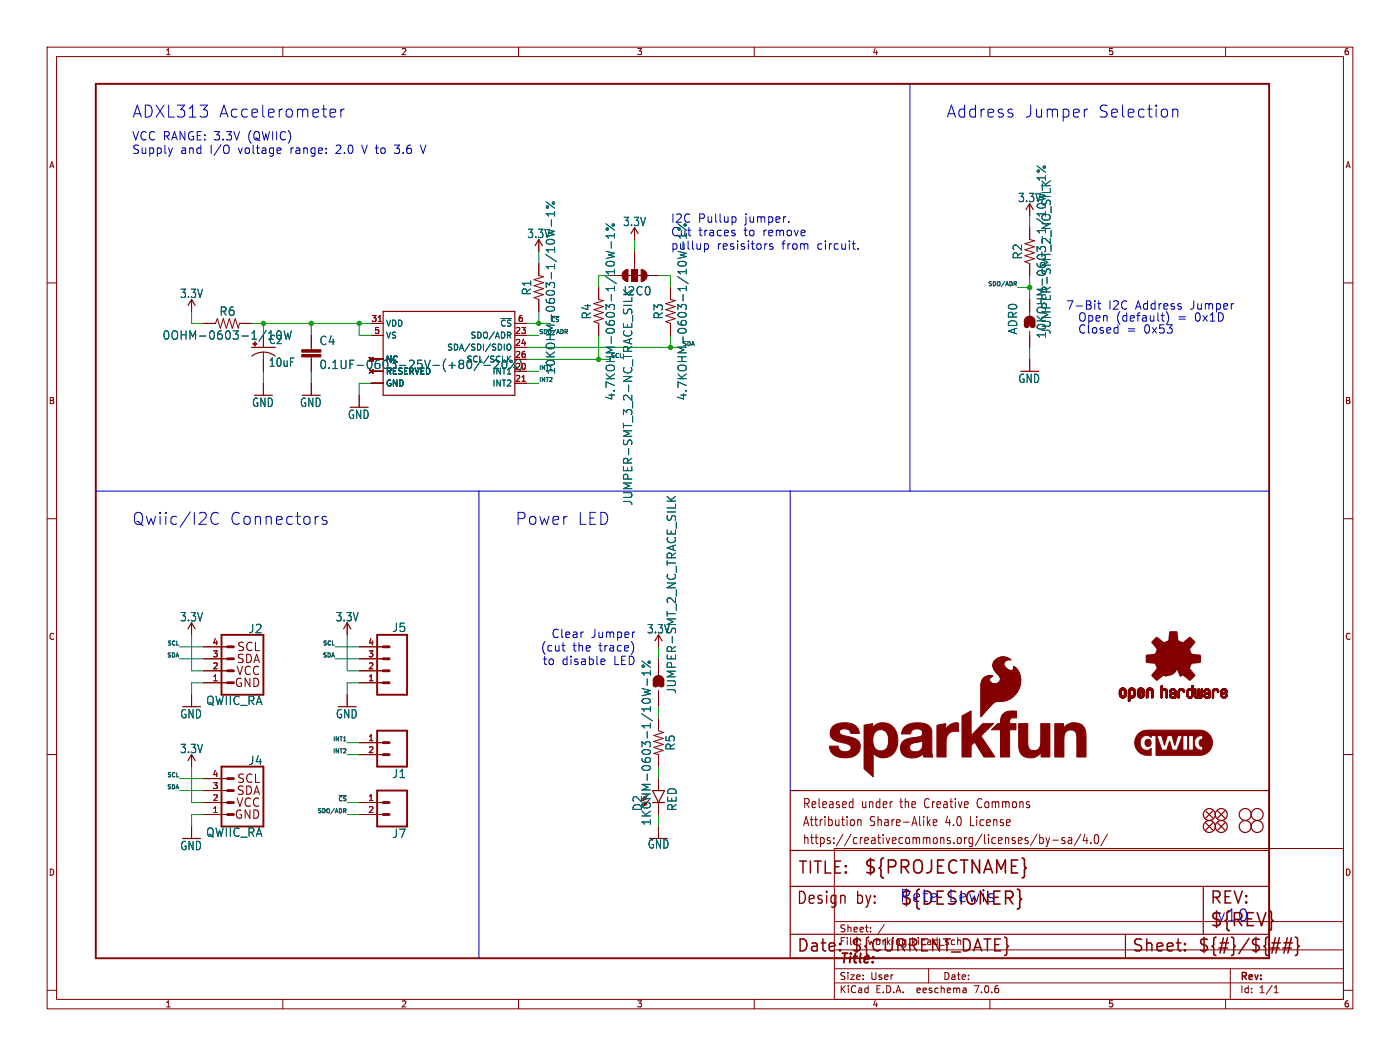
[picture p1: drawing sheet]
<svg xmlns="http://www.w3.org/2000/svg" width="297mm" height="224mm" viewBox="0 0 297 224" stroke-linecap="round" stroke-linejoin="round" font-family="sans-serif">
<defs><g id="words">
<g font-size="3.8" fill="#840000">
<text x="183.1" y="185.7">${PROJECTNAME}</text>
<text x="190.8" y="192.3">${DESIGNER}</text>
<text x="256.5" y="196.9">${REV}</text>
</g>
<g font-size="3.5" fill="#0000c2">
<text x="27.9" y="25.2">ADXL313</text>
<text x="46.3" y="25.2">Accelerometer</text>
<text x="200.7" y="25.2">Address</text>
<text x="217.2" y="25.2">Jumper</text>
<text x="232.7" y="25.2">Selection</text>
<text x="27.9" y="111.5">Qwiic/I2C</text>
<text x="48.6" y="111.5">Connectors</text>
<text x="109.2" y="111.5">Power</text>
<text x="122.4" y="111.5">LED</text>
<text x="190.8" y="191.5">Pete</text>
<text x="201" y="191.5">Lewis</text>
<text x="258.1" y="195.6">v10</text>
</g>
<g font-size="3.5" fill="#840000">
<text x="169.2" y="185.7">TITLE:</text>
<text x="168.9" y="192.1">Design</text>
<text x="181.6" y="192.1">by:</text>
<text x="256.5" y="192.1">REV:</text>
<text x="168.9" y="202.2">Date:</text>
<text x="180.3" y="202.2">${CURRENT_DATE}</text>
<text x="240" y="202.2">Sheet:</text>
<text x="254" y="202.2">${#}/${##}</text>
</g>
<text font-size="2.8" fill="#840000" x="178" y="204.8">Title:</text>
<g font-size="2.7" fill="#840000">
<text x="170.2" y="171.7">Released</text>
<text x="182.7" y="171.7">under</text>
<text x="191.1" y="171.7">the</text>
<text x="196.5" y="171.7">Creative</text>
<text x="208" y="171.7">Commons</text>
<text x="170.2" y="175.5">Attribution</text>
<text x="170.2" y="179.3">https://creativecommons.org/licenses/by-sa/4.0/</text>
<text x="184.5" y="175.5">Share-Alike</text>
<text x="200.8" y="175.5">4.0</text>
<text x="206.2" y="175.5">License</text>
</g>
<g font-size="2.5" fill="#0000c2">
<text x="27.9" y="29.9">VCC RANGE: 3.3V</text>
<text x="52.5" y="29.9">(QWIIC)</text>
<text x="27.9" y="32.8">Supply</text>
<text x="38.2" y="32.8">and</text>
<text x="44.5" y="32.8">I/O</text>
<text x="50.5" y="32.8">voltage</text>
<text x="61.6" y="32.8">range:</text>
<text x="71.4" y="32.8">2.0</text>
<text x="77.1" y="32.8">V to</text>
<text x="84.1" y="32.8">3.6</text>
<text x="89.8" y="32.8">V</text>
<text x="148" y="47.4">Pullup</text>
<text x="157.9" y="47.4">jumper.</text>
<text x="148.1" y="50.2">traces</text>
<text x="152" y="53.1">resisitors</text>
<text x="157.8" y="50.2">to</text>
<text x="161.8" y="50.2">remove</text>
<text x="165.8" y="53.1">from</text>
<text x="173.4" y="53.1">circuit.</text>
<text x="226.1" y="65.8">7-Bit</text>
<text x="235.1" y="65.8">I2C</text>
<text x="240.8" y="65.8">Address</text>
<text x="252.5" y="65.8">Jumper</text>
<text x="228.6" y="70.9">Closed</text>
<text x="228.6" y="68.3">Open</text>
<text x="236.7" y="68.3">(default)</text>
<text x="238.9" y="70.9">=</text>
<text x="242.6" y="70.9">0x53</text>
<text x="249.8" y="68.3">=</text>
<text x="253.5" y="68.3">0x1D</text>
<text x="117" y="135.4">Clear</text>
<text x="125.4" y="135.4">Jumper</text>
<text x="114.7" y="138.3">(cut</text>
<text x="115.1" y="141.2">to</text>
<text x="119.2" y="141.2">disable</text>
<text x="121.5" y="138.3">the</text>
<text x="127.1" y="138.3">trace)</text>
<text x="130.2" y="141.2">LED</text>
</g>
<g font-size="2.5" fill="#006464">
<text x="142.2" y="47.4">I2C</text>
<text x="215.9" y="43.1">3.3V</text>
<text x="111.8" y="50.7">3.3V</text>
<text x="132.1" y="48.2">3.3V</text>
<text x="142.2" y="50.2">Cut</text>
<text x="142.2" y="53.1">pullup</text>
<text x="217" y="55.1" transform="rotate(-90 217 55.1)">R2</text>
<text x="38.1" y="63.4">3.3V</text>
<text x="112.9" y="62.7" transform="rotate(-90 112.9 62.7)">R1</text>
<text x="132.2" y="62.8">I2C0</text>
<text x="46.5" y="67.2">R6</text>
<text x="125.6" y="67.8" transform="rotate(-90 125.6 67.8)">R4</text>
<text x="140.8" y="67.8" transform="rotate(-90 140.8 67.8)">R3</text>
<text x="216" y="71" transform="rotate(-90 216 71)">ADR0</text>
<text x="222.1" y="71.9" transform="rotate(-90 222.1 71.9)">10KOHM-0603-1/10W-1%</text>
<text x="223.1" y="71" transform="rotate(-90 223.1 71)">JUMPER-SMT_2_NO_SILK</text>
<text x="34.4" y="72.2">0OHM-0603-1/10W</text>
<text x="57" y="73.2">C2</text>
<text x="57" y="78">10uF</text>
<text x="67.7" y="73.4">C4</text>
<text x="118" y="79.5" transform="rotate(-90 118 79.5)">10KOHM-0603-1/10W-1%</text>
<text x="216" y="81.4">GND</text>
<text x="53.4" y="86.5">GND</text>
<text x="63.6" y="86.5">GND</text>
<text x="73.7" y="89">GND</text>
<text x="130.7" y="85" transform="rotate(-90 130.7 85)">4.7KOHM-0603-1/10W-1%</text>
<text x="145.9" y="85" transform="rotate(-90 145.9 85)">4.7KOHM-0603-1/10W-1%</text>
<text x="134.3" y="107.3" transform="rotate(-90 134.3 107.3)">JUMPER-SMT_3_2-NC_TRACE_SILK</text>
<text x="38.1" y="132">3.3V</text>
<text x="71.1" y="132">3.3V</text>
<text x="52.6" y="134.5">J2</text>
<text x="83.1" y="134.2">J5</text>
<text x="137.2" y="134.5">3.3V</text>
<text x="43.7" y="149.7">QWIIC_RA</text>
<text x="143.6" y="147.2" transform="rotate(-90 143.6 147.2)">JUMPER-SMT_2_NC_TRACE_SILK</text>
<text x="38.2" y="152.5">GND</text>
<text x="71.2" y="152.5">GND</text>
<text x="38.1" y="159.9">3.3V</text>
<text x="143.4" y="159.3" transform="rotate(-90 143.4 159.3)">R5</text>
<text x="52.6" y="162.4">J4</text>
<text x="83.1" y="165.2">J1</text>
<text x="136.4" y="172.1" transform="rotate(-90 136.4 172.1)">D2</text>
<text x="143.7" y="172.1" transform="rotate(-90 143.7 172.1)">RED</text>
<text x="43.7" y="177.6">QWIIC_RA</text>
<text x="83.1" y="177.9">J7</text>
<text x="138.3" y="175.2" transform="rotate(-90 138.3 175.2)">1KOHM-0603-1/10W-1%</text>
<text x="38.2" y="180.5">GND</text>
<text x="137.3" y="180.1">GND</text>
</g>
<g font-size="2.5" fill="#840000">
<text x="67.7" y="78.5">0.1UF-0603-25V-(+80/-20%)</text>
<text x="50" y="143.5">VCC</text>
<text x="50.1" y="140.9">SDA</text>
<text x="50.2" y="138.4">SCL</text>
<text x="49.6" y="146">GND</text>
<text x="50.2" y="166.3">SCL</text>
<text x="49.6" y="173.9">GND</text>
<text x="50" y="171.4">VCC</text>
<text x="50.1" y="168.9">SDA</text>
</g>
<g font-size="2.1" fill="#840000">
<text x="178" y="197.9">Sheet:</text>
<text x="178" y="200.6">File:</text>
<text x="184.1" y="200.6">working.kicad_sch</text>
<text x="178" y="208">Size:</text>
<text x="184.7" y="208">User</text>
<text x="200" y="208">Date:</text>
<text x="263" y="208.2">Rev:</text>
<text x="178" y="210.8">KiCad</text>
<text x="185.7" y="210.8">E.D.A.</text>
<text x="194.6" y="210.8">eeschema</text>
<text x="207" y="210.8">7.0.6</text>
<text x="263" y="210.8">Id:</text>
<text x="267.1" y="210.8">1/1</text>
</g>
<g font-size="1.8" fill="#840000">
<text x="35" y="11.9">1</text>
<text x="85" y="11.9">2</text>
<text x="135" y="11.9">3</text>
<text x="185" y="11.9">4</text>
<text x="235" y="11.9">5</text>
<text x="285" y="11.9">6</text>
<text x="10.3" y="35.9">A</text>
<text x="285.3" y="35.9">A</text>
<text x="10.3" y="85.9">B</text>
<text x="285.3" y="85.9">B</text>
<text x="10.3" y="135.9">C</text>
<text x="285.3" y="135.9">C</text>
<text x="10.3" y="185.9">D</text>
<text x="285.3" y="185.9">D</text>
<text x="35" y="213.8">1</text>
<text x="85" y="213.8">2</text>
<text x="135" y="213.8">3</text>
<text x="185" y="213.8">4</text>
<text x="235" y="213.8">5</text>
<text x="285" y="213.8">6</text>
</g>
<g font-size="1.8" fill="#a90000">
<text x="78.7" y="68.3">31</text>
<text x="79.3" y="70.9">5</text>
<text x="109.2" y="70.9">23</text>
<text x="109.8" y="68.3">6</text>
<text x="109.2" y="73.4">24</text>
<text x="109.2" y="75.9">26</text>
<text x="109.2" y="78.5">20</text>
<text x="109.2" y="81">21</text>
<text x="45" y="136.9">4</text>
<text x="78" y="136.9">4</text>
<text x="45" y="142">2</text>
<text x="45" y="139.4">3</text>
<text x="78" y="142">2</text>
<text x="78" y="139.4">3</text>
<text x="45" y="144.5">1</text>
<text x="78" y="144.5">1</text>
<text x="78" y="157.2">1</text>
<text x="78" y="159.8">2</text>
<text x="45" y="167.4">3</text>
<text x="45" y="164.8">4</text>
<text x="45" y="172.5">1</text>
<text x="45" y="169.9">2</text>
<text x="78" y="169.9">1</text>
<text x="78" y="172.5">2</text>
</g>
<g font-size="1.8" fill="#006464">
<text x="81.8" y="69.4">VDD</text>
<text x="81.8" y="72">VS</text>
<text x="99.7" y="72">SDO/ADR</text>
<text x="106" y="69.4">~{CS}</text>
<text x="81.8" y="77.1">NC</text>
<text x="94.8" y="74.5">SDA/SDI/SDIO</text>
<text x="98.9" y="77.1">SCL/SCLK</text>
<text x="81.8" y="82.1">GND</text>
<text x="81.8" y="79.6">RESERVED</text>
<text x="104.4" y="79.6">INT1</text>
<text x="104.4" y="82.1">INT2</text>
</g>
<g font-size="1.2" fill="#0f0f0f">
<text x="209.5" y="60.7">SDO/ADR</text>
<text x="116.8" y="68.3">~{CS}</text>
<text x="144.8" y="73.4">SDA</text>
<text x="114.3" y="81">INT2</text>
<text x="35.4" y="136.9">SCL</text>
<text x="68.4" y="136.9">SCL</text>
<text x="35.3" y="139.5">SDA</text>
<text x="68.3" y="139.5">SDA</text>
<text x="70.5" y="159.8">INT2</text>
<text x="70.5" y="157.2">INT1</text>
<text x="35.3" y="167.4">SDA</text>
<text x="35.4" y="164.9">SCL</text>
<text x="67.2" y="172.5">SDO/ADR</text>
<text x="71.6" y="169.9">~{CS}</text>
</g>
<g font-size="1.2" fill="#006464">
<text x="114.3" y="70.9">SDO/ADR</text>
<text x="129.5" y="76">SCL</text>
<text x="114.3" y="78.5">INT1</text>
</g>
</g></defs>
<g fill="none" stroke="#840000" stroke-width=".21">
<path d="M10 10h277v203.9h-277zM12 12h273v199.9h-273zM60 10v2M110 10v2M160 10v2M210 10v2M260 10v2M10 60h2M114.3 50.8v2.5M114.3 55.9v2.5l1 .3-2 .6 2 .6-2 .7 2 .6-2 .6 2 .7-2 .6 1 .4v2.5M129.5 58.4h2.6M134 57.2h1.3v2.5h-1.3z"/>
<path d="M134.6 48.3v2.5M134.6 53.3v3.9M137.2 58.4h2.5M218.4 43.2v2.5M218.4 48.3v2.5l1.1 .3-2.1 .6 2.1 .6-2.1 .7 2.1 .6-2.1 .6 2.1 .7-2.1 .6 1 .4v2.5M285 60h2M40.6 63.5v2.5M43.2 68.6h2.5l.4-1 .6 2 .7-2 .6 2 .6-2 .7 2 .6-2 .6 2 .3-1h2.5M55.9 71.1v2.6M55.9 74.7v4M66 71.1v3.1M66 75.7v3"/>
<path d="M78.7 68.6h2.6M78.7 71.1h2.6M109.2 68.6h2.6M109.2 78.7h2.6M109.2 71.1h2.6M109.2 73.7h2.6M109.2 76.2h2.6M127 61v2.5l1 .3-2 .6 2 .6-2 .7 2 .6-2 .6 2 .7-2 .6 1 .4v2.5M142.2 61v2.5l1.1 .3-2.1 .6 2.1 .6-2.1 .7 2.1 .6-2.1 .6 2.1 .7-2.1 .6 1 .4v2.5M218.4 63.5v3.4M218.4 70.2v3.5M218.4 76.2v2.5"/>
<path d="M55.9 81.3v2.5M66 81.3v2.5M76.2 83.8v2.6M78.7 81.3h2.6M109.2 81.3h2.6M10 110h2M285 110h2M40.6 132.1v2.5M43.2 139.7h5.1M43.2 137.2h5.1M73.7 132.1v2.5M76.2 139.7h5.1"/>
<path d="M76.2 137.2h5.1M139.7 134.6v2.6M139.7 139.7v3.4M10 160h2M40.6 147.3v2.6M43.2 144.8h5.1M43.2 142.2h5.1M73.7 147.3v2.6M76.2 144.8h5.1M76.2 142.2h5.1M76.2 157.5h5.1M139.7 146.4v3.5"/>
<path d="M139.7 152.4v2.5l1 .4-2 .7 2 .6-2 .6 2 .7-2 .6 2 .6-2 .7 1 .2v2.6M285 160h2M40.6 160v2.6M40.6 175.3v2.5M43.2 172.7h5.1M43.2 170.2h5.1M43.2 167.6h5.1M43.2 165.1h5.1M76.2 160h5.1M76.2 172.7h5.1M76.2 170.2h5.1M139.7 165.1v2.5"/>
<path d="M139.7 170.2v2.5M139.7 175.3v2.5M177 179.9h108v32h-108zM180.5 170l.4 .1M180.9 169.3v2M180.9 171.2l-.4 .1M181.2 174v.9M182 173.8v1.3M182 174l.2-.2 .4 .1 .1 1.2M196.9 174.4l.5 .7M197.4 173.8l-.7 .7M198 174.4l.8-.1-.1-.4-.5-.1-.2 .3 .1 .9h.6"/>
<path d="M220 176.9l-1.4 2.5M220.6 177v1.9M220.6 177.7l.4-.1 .3 .4-.1 .8h-.6M221.9 177.6l.4 1.3M222.3 178.9l-.4 .6M222.7 177.6l-.4 1.3M223.3 178.2h1.2M225.9 177.7l-.4-.1-.2 .3v.3l.6 .1v.5h-.6M226.7 177.7h.6l.1 1.2M227.4 178.1l-.6 .1a.4 .4 0 0 0-.2 .3 .4 .4 0 0 0 .2 .4l.6-.1M229.3 176.9l-1.4 2.5M230.2 176.9l-.4 1.4h1"/>
<path d="M230.6 177.6v1.3M231.4 178.7v.2M232.4 177.1l.3-.1a1.34 1.34 0 0 1 0 1.9h-.2a1.44 1.44 0 0 1-.1-1.8zM234.9 176.9l-1.4 2.5M177 195.4h108M184.7 197.5v.1M184.7 196.7v.1M187.6 196l-1.3 2M10 210h2M60 211.9v2M110 211.9v2M160 211.9v2"/>
<path d="M177 208.4h108M177 205.4h108M177 201.4h108M197 205.4v3M204.9 209.6l.1 .9M205 210.4l-.2 .1M205 209.9h-.2M210 211.9v2M260 211.9v2M261 205.4v6.5M270.3 210.5h.9M270.3 209.4l.4-.4v1.5"/>
<path d="M285 210h2"/>
</g>
<path d="M20.3 17.8h248.9v185.4h-248.9zM47 134.6h8.9v12.7h-8.9zM80 134.6h6.4v12.7h-6.4zM80 154.9h6.4v7.7h-6.4zM47 162.6h8.9v12.7h-8.9zM80 167.6h6.4v7.7h-6.4z" fill="none" stroke="#840000" stroke-width=".41"/>
<g fill="none" stroke="#840000" stroke-width=".61">
<path d="M48.3 139.7h1.2M48.3 137.2h1.2M81.3 139.7h1.2M81.3 137.2h1.2M48.3 144.8h1.2M48.3 142.2h1.2M81.3 144.8h1.2M81.3 142.2h1.2M81.3 157.5h1.2M48.3 172.7h1.2M48.3 170.2h1.2M48.3 167.6h1.2"/>
<path d="M48.3 165.1h1.2M81.3 172.7h1.2M81.3 170.2h1.2M81.3 160h1.2"/>
</g>
<g fill="none" stroke="#840000" stroke-width=".25">
<path d="M113.5 52.1l.8-1.3 .8 1.3M132.8 58.4h3.9M133.9 49.5l.7-1.2 .8 1.2M217.7 44.5l.7-1.3 .8 1.3M39.9 64.8l.7-1.3 .8 1.3M53.3 73.7h5.1M53.4 75.5a4.1 4.1 0 0 1 5 0M81.3 66h27.9v17.8h-27.9zM39.9 133.4l.7-1.3 .8 1.3M72.9 133.4l.8-1.3 .7 1.3M138.9 135.9l.8-1.3 .8 1.3M139.7 143.8v1.7"/>
<path d="M39.9 161.3l.7-1.3 .8 1.3M138.4 167.6h2.6l-1.3 2.6zM138.4 170.2h2.6M167.6 167.6h101.6v35.6h-101.6zM255.8 174.5l1.5 1.5M255.8 172l1.5 1.5M257.3 174.5l-1.5 1.5M257.3 172l-1.5 1.5M258.3 174.5l1.5 1.5M258.3 172l1.5 1.5M259.8 172l-1.5 1.5M259.8 174.5l-1.5 1.5"/>
<path d="M167.6 198.1h101.6M167.6 180.3h101.6M167.6 188h101.6M238.8 198.1v5.1M255.3 188v10.1"/>
<circle cx="256.5" cy="175.3" r="1.27"/>
<circle cx="256.5" cy="172.7" r="1.27"/>
<circle cx="259.1" cy="172.7" r="1.27"/>
<circle cx="259.1" cy="175.3" r="1.27"/>
<circle cx="264.2" cy="175.3" r="1.27"/>
<circle cx="264.2" cy="172.7" r="1.27"/>
<circle cx="266.7" cy="172.7" r="1.27"/>
<circle cx="266.7" cy="175.3" r="1.27"/>
</g>
<g fill="none" stroke="#006464" stroke-width=".21">
<path d="M220 35.2l1.8 1.3M221 38.4l1 1M221.1 39v1.3M221.8 37.2v1M221.8 37.7h-1.8l.5 .5M222.8 38.4l-1 .7M115.9 48.6l1.8 .5-1.3 .3 1.3 .3-1.8 .5M115.9 42.8l1.8 1.4M117 46.6v1.4M117.7 44.8v1M117.7 45.3h-1.8l.5 .5M128.6 53.3l1.8 .4-1.3 .4 1.3 .3-1.8 .4"/>
<path d="M128.6 47.5l1.8 1.3M129.7 51.3v1.3M130.4 49.5v1M130.4 50h-1.8l.5 .5M143.8 47.5l1.8 1.3M145.6 54.4l-1.8 .4M220 41l1.8 .4M221.8 42.1l-1.8 .4M57.1 70.6l.4-.4v1.7M58.8 70.5l.3-.3h.3l.2 .3M60.3 70.2l.4 1.7 .3-1.2 .4 1.2 .4-1.7M100.1 77.5l-.3 .6"/>
<path d="M102.1 76.3l-1.5 2.3M105.7 77.1l-1 1.1M106.5 77.5l.1 .3M107.5 77.5l-.1 .3M107.6 73.2l.2-.2a.43 .43 0 0 1 .6 .4v.4a.42 .42 0 0 1-.5 .5 .42 .42 0 0 1-.4-.5zM107.8 76.1l.6 .7M107.9 71.1l.5 .6M108.3 70.6v.4M108.4 75.5l-.8 .7M108.7 76.6l-.3-.2-.2 .2 .2 .3 .2-.1M109.5 76.4l-1.3 1.8M110.4 76.5l.1 .1"/>
<path d="M134 63.1v.8M141.5 105.3l1 1M143.3 105.3l-1 .7M136.2 146l1.8 .4-1.3 .4 1.3 .3M136.2 140.2l1.8 1.3M137.3 144v1.3M138 142.2v1M138 142.7h-1.8l.5 .5"/>
<circle cx="220.3" cy="36.3" r=".25"/>
<circle cx="221.5" cy="35.4" r=".25"/>
<circle cx="116.1" cy="43.9" r=".25"/>
<circle cx="117.4" cy="43" r=".25"/>
<circle cx="128.8" cy="48.6" r=".25"/>
<circle cx="130.1" cy="47.7" r=".25"/>
<circle cx="136.5" cy="141.3" r=".25"/>
<circle cx="137.7" cy="140.4" r=".25"/>
</g>
<g fill="#840000" stroke="#840000" stroke-width=".21">
<path d="M54 72.5h.1v.9h-.1z"/>
<path d="M64 75.2h4.1v.5h-4.1z"/>
<path d="M64 74.2h4.1v.5h-4.1z"/>
<path d="M237.5 147.3h.3z"/>
<path d="M237.5 147.2l.3 .1z"/>
<path d="M237.5 147.2h.3z"/>
<path d="M237.5 147.1l.3 .1z"/>
<path d="M237.5 147.1h.3z"/>
<path d="M237.5 147l.3 .1z"/>
<path d="M237.5 147h.3z"/>
<path d="M237.5 146.9l.3 .1z"/>
<path d="M237.5 146.9h.3z"/>
<path d="M237.5 146.8l.3 .1z"/>
<path d="M237.5 146.8h.3z"/>
<path d="M237.5 146.7l.3 .1z"/>
<path d="M237.5 146.7h.3z"/>
<path d="M237.5 146.6l.3 .1z"/>
<path d="M237.5 146.6h.3z"/>
<path d="M237.5 147.4h.4z"/>
<path d="M237.5 147.3l.4 .1z"/>
<path d="M237.5 146.6h.4z"/>
<path d="M237.5 146.5l.4 .1z"/>
<path d="M237.5 146.5h.4z"/>
<path d="M237.5 147.5h.4z"/>
<path d="M237.5 147.4l.4 .1z"/>
<path d="M237.5 146.4l.4 .1z"/>
<path d="M237.5 146.4h.4z"/>
<path d="M237.5 147.5l.5 .1z"/>
<path d="M237.5 147.5h.5z"/>
<path d="M237.5 146.4h.5z"/>
<path d="M237.5 146.3l.5 .1z"/>
<path d="M237.5 146.3h.5z"/>
<path d="M237.5 147.6h.6z"/>
<path d="M237.5 147.6h.5z"/>
<path d="M237.5 146.3h.6z"/>
<path d="M237.5 147.6h1.3z"/>
<path d="M237.5 146.3h1.3z"/>
<path d="M237.6 147.7h1.2z"/>
<path d="M237.6 147.6l1.2 .1z"/>
<path d="M237.6 146.2l1.2 .1z"/>
<path d="M237.6 146.2h1.2z"/>
<path d="M237.6 146.1l1.2 .1z"/>
<path d="M237.6 147.7l1.2 .1z"/>
<path d="M237.6 146.1h1.2z"/>
<path d="M237.6 147.8h1.2z"/>
<path d="M237.6 147.8h1.1z"/>
<path d="M237.6 146.1h1.1z"/>
<path d="M237.7 147.8h1z"/>
<path d="M237.7 146.1h1z"/>
<path d="M237.7 147.8l1 .1z"/>
<path d="M237.7 146l1 .1z"/>
<path d="M237.7 147.9h1z"/>
<path d="M237.7 146h1z"/>
<path d="M237.8 147.9h.8z"/>
<path d="M237.8 146h.8z"/>
<path d="M237.8 146h.7z"/>
<path d="M237.9 147.9h.6z"/>
<path d="M237.9 147.9l.6 .1z"/>
<path d="M237.9 145.9l.6 .1z"/>
<path d="M237.9 148h.5z"/>
<path d="M237.9 145.9h.5z"/>
<path d="M238 145.9h.4z"/>
<path d="M238 148h.4z"/>
<path d="M238 145.9h.3z"/>
<path d="M238.1 148h.2z"/>
<path d="M238.1 145.9h.2z"/>
<path d="M238.2 146.3h.6z"/>
<path d="M238.3 147.6h.5z"/>
<path d="M238.3 146.3h.5z"/>
<path d="M238.3 147.6h.6z"/>
<path d="M238.3 146.3h.6z"/>
<path d="M238.4 146.3h.5z"/>
<path d="M238.4 147.6h.5z"/>
<path d="M238.4 147.5l.5 .1z"/>
<path d="M238.4 147.5h.5z"/>
<path d="M238.4 146.3l.5 .1z"/>
<path d="M238.4 146.4h.5z"/>
<path d="M238.5 146.4h.4z"/>
<path d="M238.5 147.5h.4z"/>
<path d="M238.5 146.4l.4 .1z"/>
<path d="M238.5 147.4l.4 .1z"/>
<path d="M238.5 147.4h.4z"/>
<path d="M238.5 146.5h.4z"/>
<path d="M238.5 147.3l.4 .1z"/>
<path d="M238.5 147.3h.4z"/>
<path d="M238.5 147.2l.4 .1z"/>
<path d="M238.5 147.2h.4z"/>
<path d="M238.5 147.1l.4 .1z"/>
<path d="M238.5 147.1h.4z"/>
<path d="M238.5 147l.4 .1z"/>
<path d="M238.5 147h.4z"/>
<path d="M238.5 146.9l.4 .1z"/>
<path d="M238.5 146.9h.4z"/>
<path d="M238.5 146.8l.4 .1z"/>
<path d="M238.5 146.8h.4z"/>
<path d="M238.5 146.7l.4 .1z"/>
<path d="M238.5 146.7h.4z"/>
<path d="M238.5 146.6l.4 .1z"/>
<path d="M238.5 146.6h.4z"/>
<path d="M238.5 146.5l.4 .1z"/>
<path d="M239.4 148.6l.2 .1z"/>
<path d="M239.4 148.6h.2z"/>
<path d="M239.4 148.6h.3z"/>
<path d="M239.4 148.5l.4 .1z"/>
<path d="M239.4 148.5h.4z"/>
<path d="M239.4 148.4l.4 .1z"/>
<path d="M239.4 148.4h.4z"/>
<path d="M239.4 148.3l.4 .1z"/>
<path d="M239.4 148.3h.4z"/>
<path d="M239.4 148.2l.4 .1z"/>
<path d="M239.4 148.2h.4z"/>
<path d="M239.4 148.1l.4 .1z"/>
<path d="M239.4 148.1h.4z"/>
<path d="M239.4 148l.4 .1z"/>
<path d="M239.4 148h.4z"/>
<path d="M239.4 147.9l1 .1z"/>
<path d="M239.4 147.9h1z"/>
<path d="M239.4 147.9h1.1z"/>
<path d="M239.4 147.9h1.2z"/>
<path d="M239.4 147.8l1.2 .1z"/>
<path d="M239.4 147.8h1.2z"/>
<path d="M239.4 147.8h1.3z"/>
<path d="M239.4 147.7l1.3 .1z"/>
<path d="M239.4 147.7h1.3z"/>
<path d="M239.4 147.6l1.3 .1z"/>
<path d="M239.4 147.6h1.4z"/>
<path d="M239.4 147.6h.6z"/>
<path d="M239.4 147.6h.5z"/>
<path d="M239.4 147.5l.5 .1z"/>
<path d="M239.4 147.5h.5z"/>
<path d="M239.4 147.5h.4z"/>
<path d="M239.4 147.4l.4 .1z"/>
<path d="M239.4 147.4h.4z"/>
<path d="M239.4 147.3l.4 .1z"/>
<path d="M239.4 147.3h.4z"/>
<path d="M239.4 147.2l.4 .1z"/>
<path d="M239.4 147.2h.4z"/>
<path d="M239.4 147.1l.4 .1z"/>
<path d="M239.4 147.1h.4z"/>
<path d="M239.4 147l.4 .1z"/>
<path d="M239.4 147h.4z"/>
<path d="M239.4 146.9l.4 .1z"/>
<path d="M239.4 146.9h.4z"/>
<path d="M239.4 146.8l.4 .1z"/>
<path d="M239.4 146.8h.4z"/>
<path d="M239.4 146.7l.4 .1z"/>
<path d="M239.4 146.7h.4z"/>
<path d="M239.4 146.6l.4 .1z"/>
<path d="M239.4 146.6h.4z"/>
<path d="M239.4 146.5l.4 .1z"/>
<path d="M239.4 146.5h.4z"/>
<path d="M239.4 148.7h.1z"/>
<path d="M239.4 148.7h.2z"/>
<path d="M239.4 146.4l.4 .1z"/>
<path d="M239.4 146.4h.4z"/>
<path d="M239.4 146.4h.5z"/>
<path d="M239.4 146.3l.5 .1z"/>
<path d="M239.4 146.3h.5z"/>
<path d="M239.4 146.3h.6z"/>
<path d="M239.5 146.3h.5z"/>
<path d="M239.5 146.3h1.3z"/>
<path d="M239.5 146.2l1.2 .1z"/>
<path d="M239.5 146.2h1.2z"/>
<path d="M239.5 146.1l1.2 .1z"/>
<path d="M239.5 146.1h1.2z"/>
<path d="M239.5 146.1h1.1z"/>
<path d="M239.6 146.1h1z"/>
<path d="M239.6 146l1 .1z"/>
<path d="M239.7 146h.9z"/>
<path d="M239.7 146h.8z"/>
<path d="M239.8 146h.6z"/>
<path d="M239.8 145.9l.6 .1z"/>
<path d="M239.8 148h.6z"/>
<path d="M239.9 145.9h.5z"/>
<path d="M239.9 148h.4z"/>
<path d="M239.9 145.9h.4z"/>
<path d="M240 148h.2z"/>
<path d="M240 145.9h.2z"/>
<path d="M240.2 146.3h.6z"/>
<path d="M240.2 147.6h.6z"/>
<path d="M240.3 147.6h.5z"/>
<path d="M240.3 146.3h.5z"/>
<path d="M240.3 147.5l.5 .1z"/>
<path d="M240.3 146.3l.5 .1z"/>
<path d="M240.3 147.5h.5z"/>
<path d="M240.3 146.4h.5z"/>
<path d="M240.4 147.5h.4z"/>
<path d="M240.4 146.4h.4z"/>
<path d="M240.4 146.4l.4 .1z"/>
<path d="M240.4 147.4l.4 .1z"/>
<path d="M240.4 146.5h.4z"/>
<path d="M240.4 147.4h.4z"/>
<path d="M240.4 147.3l.4 .1z"/>
<path d="M240.4 147.3h.4z"/>
<path d="M240.4 146.6h.4z"/>
<path d="M240.4 146.5l.4 .1z"/>
<path d="M240.5 147.3h.3z"/>
<path d="M240.5 147.2l.3 .1z"/>
<path d="M240.5 147.2h.3z"/>
<path d="M240.5 147.1l.3 .1z"/>
<path d="M240.5 147.1h.3z"/>
<path d="M240.5 147l.3 .1z"/>
<path d="M240.5 147h.3z"/>
<path d="M240.5 146.9l.3 .1z"/>
<path d="M240.5 146.9h.3z"/>
<path d="M240.5 146.8l.3 .1z"/>
<path d="M240.5 146.8h.3z"/>
<path d="M240.5 146.7l.3 .1z"/>
<path d="M240.5 146.7h.3z"/>
<path d="M240.5 146.6l.3 .1z"/>
<path d="M240.5 146.6h.3z"/>
<path d="M241.3 147.4h.4z"/>
<path d="M241.3 147.3l.4 .1z"/>
<path d="M241.3 147.3h.4z"/>
<path d="M241.3 147.3h.5z"/>
<path d="M241.3 147.2l.5 .1z"/>
<path d="M241.3 147.2h.5z"/>
<path d="M241.3 147.2h.6z"/>
<path d="M241.3 147.2h.7z"/>
<path d="M241.3 147.1l.7 .1z"/>
<path d="M241.3 147.1h.7z"/>
<path d="M241.3 147.1h.8z"/>
<path d="M241.3 147.1h.9z"/>
<path d="M241.3 147l.9 .1z"/>
<path d="M241.3 147h.9z"/>
<path d="M241.3 147h1z"/>
<path d="M241.3 147h1.1z"/>
<path d="M241.3 146.9l1.1 .1z"/>
<path d="M241.3 146.9h1.2z"/>
<path d="M241.3 146.9h1.3z"/>
<path d="M241.3 146.9h1.4z"/>
<path d="M241.3 146.8l1.4 .1z"/>
<path d="M241.3 146.8h1.4z"/>
<path d="M241.3 146.8h.4z"/>
<path d="M241.3 146.8h.3z"/>
<path d="M241.3 146.7l.3 .1z"/>
<path d="M241.3 146.7h.3z"/>
<path d="M241.3 146.6l.4 .1z"/>
<path d="M241.3 146.6h.4z"/>
<path d="M241.3 146.5l.4 .1z"/>
<path d="M241.3 146.5h.4z"/>
<path d="M241.3 147.5h.5z"/>
<path d="M241.3 147.5h.4z"/>
<path d="M241.3 147.4l.4 .1z"/>
<path d="M241.3 146.4l.4 .1z"/>
<path d="M241.3 146.4h.4z"/>
<path d="M241.3 146.4h.5z"/>
<path d="M241.3 147.6h.5z"/>
<path d="M241.3 147.5l.5 .1z"/>
<path d="M241.3 146.3l.5 .1z"/>
<path d="M241.3 147.6h.6z"/>
<path d="M241.3 146.3h.5z"/>
<path d="M241.3 146.3h.6z"/>
<path d="M241.4 147.6h.5z"/>
<path d="M241.4 146.3h.5z"/>
<path d="M241.4 147.6h1.3z"/>
<path d="M241.4 146.3h.6z"/>
<path d="M241.4 147.7h1.2z"/>
<path d="M241.4 147.6l1.2 .1z"/>
<path d="M241.4 146.3h1.3z"/>
<path d="M241.4 146.2l1.3 .1z"/>
<path d="M241.4 146.2h1.3z"/>
<path d="M241.4 146.2h1.2z"/>
<path d="M241.4 147.7l1.2 .1z"/>
<path d="M241.5 147.8h1.1z"/>
<path d="M241.5 146.1l1.1 .1z"/>
<path d="M241.5 146.1h1.1z"/>
<path d="M241.5 147.8h1z"/>
<path d="M241.5 146.1h1z"/>
<path d="M241.5 147.8l1 .1z"/>
<path d="M241.5 146l1 .1z"/>
<path d="M241.6 147.9h.9z"/>
<path d="M241.6 146h.9z"/>
<path d="M241.6 147.9h.8z"/>
<path d="M241.6 146h.8z"/>
<path d="M241.7 146h.7z"/>
<path d="M241.7 147.9h.7z"/>
<path d="M241.7 145.9l.6 .1z"/>
<path d="M241.7 147.9l.6 .1z"/>
<path d="M241.8 145.9h.5z"/>
<path d="M241.8 148h.5z"/>
<path d="M241.8 146.8h.9z"/>
<path d="M241.8 145.9h.4z"/>
<path d="M241.8 148h.4z"/>
<path d="M241.9 148h.3z"/>
<path d="M241.9 148h.2z"/>
<path d="M241.9 146.8h.8z"/>
<path d="M241.9 145.9h.3z"/>
<path d="M241.9 145.9h.2z"/>
<path d="M242 146.7l.7 .1z"/>
<path d="M242 146.7h.7z"/>
<path d="M242.1 146.7h.6z"/>
<path d="M242.1 146.3h.6z"/>
<path d="M242.1 147.6h.6z"/>
<path d="M242.2 146.6l.5 .1z"/>
<path d="M242.2 146.3h.5z"/>
<path d="M242.2 147.6h.5z"/>
<path d="M242.2 146.6h.5z"/>
<path d="M242.2 146.3l.5 .1z"/>
<path d="M242.2 147.5l.5 .1z"/>
<path d="M242.2 146.4h.5z"/>
<path d="M242.2 147.5h.5z"/>
<path d="M242.3 147.5h.4z"/>
<path d="M242.3 146.4h.4z"/>
<path d="M242.3 146.6h.4z"/>
<path d="M242.3 146.4l.4 .1z"/>
<path d="M242.3 146.5h.4z"/>
<path d="M242.3 147.4l.4 .1z"/>
<path d="M242.3 147.4h.4z"/>
<path d="M242.3 146.5l.4 .1z"/>
<path d="M242.4 147.3l.3 .1z"/>
<path d="M242.4 147.3h.3z"/>
<path d="M242.4 147.2l.3 .1z"/>
<path d="M242.4 147.2h.3z"/>
<path d="M242.5 147.2h.2z"/>
<path d="M242.5 147.1l.2 .1z"/>
<path d="M242.5 147.1h.2z"/>
<path d="M242.6 147.1h.1z"/>
<path d="M243.2 147.9h.3z"/>
<path d="M243.2 147.9h.4z"/>
<path d="M243.2 147.8l.4 .1z"/>
<path d="M243.2 147.8h.4z"/>
<path d="M243.2 147.7l.4 .1z"/>
<path d="M243.2 147.7h.4z"/>
<path d="M243.2 147.6l.4 .1z"/>
<path d="M243.2 147.6h.4z"/>
<path d="M243.2 147.5l.4 .1z"/>
<path d="M243.2 147.5h.4z"/>
<path d="M243.2 147.4l.4 .1z"/>
<path d="M243.2 147.4h.4z"/>
<path d="M243.2 147.3l.4 .1z"/>
<path d="M243.2 147.3h.4z"/>
<path d="M243.2 147.2l.4 .1z"/>
<path d="M243.2 147.2h.4z"/>
<path d="M243.2 147.1l.4 .1z"/>
<path d="M243.2 147.1h.4z"/>
<path d="M243.2 147l.4 .1z"/>
<path d="M243.2 147h.4z"/>
<path d="M243.2 146.9l.4 .1z"/>
<path d="M243.2 146.9h.4z"/>
<path d="M243.2 146.8l.4 .1z"/>
<path d="M243.2 146.8h.4z"/>
<path d="M243.2 146.7l.4 .1z"/>
<path d="M243.2 146.7h.4z"/>
<path d="M243.2 146.6l.4 .1z"/>
<path d="M243.2 146.6h.4z"/>
<path d="M243.2 147.9h.2z"/>
<path d="M243.2 146.5l.4 .1z"/>
<path d="M243.2 146.5h.4z"/>
<path d="M243.2 147.9l.2 .1z"/>
<path d="M243.2 148h.2z"/>
<path d="M243.2 146.4l.4 .1z"/>
<path d="M243.2 146.4h.5z"/>
<path d="M243.2 146.3l.5 .1z"/>
<path d="M243.2 146.3h.5z"/>
<path d="M243.2 146.3h.6z"/>
<path d="M243.3 146.3h.5z"/>
<path d="M243.3 146.3h.6z"/>
<path d="M243.3 146.3h1.3z"/>
<path d="M243.3 146.2l1.3 .1z"/>
<path d="M243.3 146.2h1.3z"/>
<path d="M243.3 146.2h1.2z"/>
<path d="M243.4 146.1l1.1 .1z"/>
<path d="M243.4 146.1h1.1z"/>
<path d="M243.4 146.1h1z"/>
<path d="M243.5 146l.9 .1z"/>
<path d="M243.5 146h.9z"/>
<path d="M243.5 146h.8z"/>
<path d="M243.6 146h.7z"/>
<path d="M243.6 145.9l.6 .1z"/>
<path d="M243.7 145.9h.5z"/>
<path d="M243.7 145.9h.4z"/>
<path d="M243.8 145.9h.3z"/>
<path d="M243.8 145.9h.2z"/>
<path d="M244 146.3h.6z"/>
<path d="M244.1 146.3h.5z"/>
<path d="M244.1 146.3l.5 .1z"/>
<path d="M244.2 146.4h.4z"/>
<path d="M244.2 146.4l.4 .1z"/>
<path d="M244.2 146.5h.4z"/>
<path d="M244.2 146.5h.5z"/>
<path d="M244.3 146.5h.4z"/>
<path d="M244.3 147.9h.2z"/>
<path d="M244.3 147.9h.3z"/>
<path d="M244.3 147.9h.4z"/>
<path d="M244.3 147.8l.4 .1z"/>
<path d="M244.3 147.8h.4z"/>
<path d="M244.3 147.7l.4 .1z"/>
<path d="M244.3 147.7h.4z"/>
<path d="M244.3 147.6l.4 .1z"/>
<path d="M244.3 147.6h.4z"/>
<path d="M244.3 147.5l.4 .1z"/>
<path d="M244.3 147.5h.4z"/>
<path d="M244.3 147.4l.4 .1z"/>
<path d="M244.3 147.4h.4z"/>
<path d="M244.3 147.3l.4 .1z"/>
<path d="M244.3 147.3h.4z"/>
<path d="M244.3 147.2l.4 .1z"/>
<path d="M244.3 147.2h.4z"/>
<path d="M244.3 147.1l.4 .1z"/>
<path d="M244.3 147.1h.4z"/>
<path d="M244.3 147l.4 .1z"/>
<path d="M244.3 147h.4z"/>
<path d="M244.3 146.9l.4 .1z"/>
<path d="M244.3 146.9h.4z"/>
<path d="M244.3 146.8l.4 .1z"/>
<path d="M244.3 146.8h.4z"/>
<path d="M244.3 146.7l.4 .1z"/>
<path d="M244.3 146.7h.4z"/>
<path d="M244.3 146.6l.4 .1z"/>
<path d="M244.3 146.6h.4z"/>
<path d="M244.3 146.5l.4 .1z"/>
<path d="M244.3 147.9l.2 .1z"/>
<path d="M244.3 148h.2z"/>
<path d="M246.3 148h.2z"/>
<path d="M246.3 145.5h.3z"/>
<path d="M246.3 148h.1z"/>
<path d="M246.3 147.9l.2 .1z"/>
<path d="M246.3 147.9h.3z"/>
<path d="M246.3 147.8l.3 .1z"/>
<path d="M246.3 147.8h.3z"/>
<path d="M246.3 147.7l.3 .1z"/>
<path d="M246.3 147.7h.3z"/>
<path d="M246.3 147.6l.3 .1z"/>
<path d="M246.3 147.6h.3z"/>
<path d="M246.3 147.5l.3 .1z"/>
<path d="M246.3 147.5h.3z"/>
<path d="M246.3 147.4l.3 .1z"/>
<path d="M246.3 147.4h.3z"/>
<path d="M246.3 147.3l.3 .1z"/>
<path d="M246.3 147.3h.3z"/>
<path d="M246.3 147.2l.3 .1z"/>
<path d="M246.3 147.2h.3z"/>
<path d="M246.3 147.1l.3 .1z"/>
<path d="M246.3 147.1h.3z"/>
<path d="M246.3 147l.3 .1z"/>
<path d="M246.3 147h.3z"/>
<path d="M246.3 146.9l.3 .1z"/>
<path d="M246.3 146.9h.3z"/>
<path d="M246.3 146.8l.3 .1z"/>
<path d="M246.3 146.8h.3z"/>
<path d="M246.3 146.7l.3 .1z"/>
<path d="M246.3 146.7h.3z"/>
<path d="M246.3 146.6l.3 .1z"/>
<path d="M246.3 146.6h.3z"/>
<path d="M246.3 146.5l.3 .1z"/>
<path d="M246.3 146.5h.3z"/>
<path d="M246.3 146.5h.4z"/>
<path d="M246.3 146.4l.4 .1z"/>
<path d="M246.3 146.4h.4z"/>
<path d="M246.3 146.4h.5z"/>
<path d="M246.3 146.3l.5 .1z"/>
<path d="M246.3 146.3h.6z"/>
<path d="M246.3 146.3h.7z"/>
<path d="M246.3 146.3h1.2z"/>
<path d="M246.3 146.2l1.2 .1z"/>
<path d="M246.3 146.2h1.2z"/>
<path d="M246.3 146.2h1.1z"/>
<path d="M246.3 146.1l1.1 .1z"/>
<path d="M246.3 146.1h1.1z"/>
<path d="M246.3 146.1h1z"/>
<path d="M246.3 146.1h.3z"/>
<path d="M246.3 146l.3 .1z"/>
<path d="M246.3 146h.3z"/>
<path d="M246.3 145.9l.3 .1z"/>
<path d="M246.3 145.9h.3z"/>
<path d="M246.3 145.8l.3 .1z"/>
<path d="M246.3 145.8h.3z"/>
<path d="M246.3 145.7l.3 .1z"/>
<path d="M246.3 145.7h.3z"/>
<path d="M246.3 145.6l.3 .1z"/>
<path d="M246.3 145.6h.3z"/>
<path d="M246.3 145.5l.3 .1z"/>
<path d="M246.3 145.4l.3 .1z"/>
<path d="M246.3 145.4h.3z"/>
<path d="M246.4 145.4h.2z"/>
<path d="M246.7 146.1h.6z"/>
<path d="M246.8 146.1h.4z"/>
<path d="M246.8 146l.4 .1z"/>
<path d="M246.8 146h.4z"/>
<path d="M247 146.3h.6z"/>
<path d="M247.1 146.3h.5z"/>
<path d="M247.2 146.3l.4 .1z"/>
<path d="M247.2 146.4h.4z"/>
<path d="M247.3 146.4h.3z"/>
<path d="M247.3 146.4l.3 .1z"/>
<path d="M247.3 146.5h.3z"/>
<path d="M247.3 146.5h.4z"/>
<path d="M247.4 146.5l.3 .1z"/>
<path d="M247.4 146.6h.3z"/>
<path d="M247.4 146.7h.3z"/>
<path d="M247.4 146.6l.3 .1z"/>
<path d="M247.4 148h.1z"/>
<path d="M247.4 148h.2z"/>
<path d="M247.4 147.9l.2 .1z"/>
<path d="M247.4 147.9h.2z"/>
<path d="M247.4 147.9h.3z"/>
<path d="M247.4 147.8l.3 .1z"/>
<path d="M247.4 147.8h.3z"/>
<path d="M247.4 147.7l.3 .1z"/>
<path d="M247.4 147.7h.3z"/>
<path d="M247.4 147.6l.3 .1z"/>
<path d="M247.4 147.6h.3z"/>
<path d="M247.4 147.5l.3 .1z"/>
<path d="M247.4 147.5h.3z"/>
<path d="M247.4 147.4l.3 .1z"/>
<path d="M247.4 147.4h.3z"/>
<path d="M247.4 147.3l.3 .1z"/>
<path d="M247.4 147.3h.3z"/>
<path d="M247.4 147.2l.3 .1z"/>
<path d="M247.4 147.2h.3z"/>
<path d="M247.4 147.1l.3 .1z"/>
<path d="M247.4 147.1h.3z"/>
<path d="M247.4 147l.3 .1z"/>
<path d="M247.4 147h.3z"/>
<path d="M247.4 146.9l.3 .1z"/>
<path d="M247.4 146.9h.3z"/>
<path d="M247.4 146.8l.3 .1z"/>
<path d="M247.4 146.8h.3z"/>
<path d="M247.4 146.7l.3 .1z"/>
<path d="M248.1 147.6h.3z"/>
<path d="M248.1 147.5l.3 .1z"/>
<path d="M248.1 147.5h.3z"/>
<path d="M248.1 147.4l.3 .1z"/>
<path d="M248.1 147.4h.3z"/>
<path d="M248.1 146.8h.2z"/>
<path d="M248.1 146.8h.3z"/>
<path d="M248.1 146.7l.3 .1z"/>
<path d="M248.1 146.7h.3z"/>
<path d="M248.1 147.6l.4 .1z"/>
<path d="M248.1 147.6h.4z"/>
<path d="M248.1 147.4h.4z"/>
<path d="M248.1 146.6l.3 .1z"/>
<path d="M248.1 146.6h.3z"/>
<path d="M248.2 147.7h.3z"/>
<path d="M248.2 147.3l.3 .1z"/>
<path d="M248.2 147.3h.3z"/>
<path d="M248.2 146.6h.2z"/>
<path d="M248.2 146.5l.3 .1z"/>
<path d="M248.2 146.5h.3z"/>
<path d="M248.2 147.7h.4z"/>
<path d="M248.2 147.3h.4z"/>
<path d="M248.2 147.3h.5z"/>
<path d="M248.2 147.8h.8z"/>
<path d="M248.2 147.7l.5 .1z"/>
<path d="M248.2 147.2l.5 .1z"/>
<path d="M248.2 146.4l.3 .1z"/>
<path d="M248.2 146.4h.3z"/>
<path d="M248.2 147.2h.5z"/>
<path d="M248.2 146.4h.4z"/>
<path d="M248.2 147.2h.6z"/>
<path d="M248.2 147.2h.7z"/>
<path d="M248.2 146.3l.4 .1z"/>
<path d="M248.2 146.3h.5z"/>
<path d="M248.3 147.8l.7 .1z"/>
<path d="M248.3 147.1l.6 .1z"/>
<path d="M248.3 146.3h.4z"/>
<path d="M248.3 146.3h.5z"/>
<path d="M248.3 147.9h.7z"/>
<path d="M248.3 147.1h.6z"/>
<path d="M248.3 146.3h1.1z"/>
<path d="M248.3 147.1h.7z"/>
<path d="M248.3 146.3h1z"/>
<path d="M248.3 146.2l1 .1z"/>
<path d="M248.3 146.2h1z"/>
<path d="M248.3 147.1h.8z"/>
<path d="M248.4 147.9h.6z"/>
<path d="M248.4 147.1h.7z"/>
<path d="M248.4 146.2h.9z"/>
<path d="M248.4 146.2h.8z"/>
<path d="M248.4 147.9l.6 .1z"/>
<path d="M248.4 147l1.1 .1z"/>
<path d="M248.4 146.1l.8 .1z"/>
<path d="M248.4 148h.6z"/>
<path d="M248.4 146.1h.8z"/>
<path d="M248.4 147h1.1z"/>
<path d="M248.5 148h.5z"/>
<path d="M248.5 146.1h.7z"/>
<path d="M248.5 147h1z"/>
<path d="M248.5 146.1h.6z"/>
<path d="M248.6 146.1h.5z"/>
<path d="M248.6 147h.9z"/>
<path d="M248.6 146l.5 .1z"/>
<path d="M248.6 146h.4z"/>
<path d="M248.7 146.9l.8 .1z"/>
<path d="M248.7 146.9h.8z"/>
<path d="M248.7 147.7l.3 .1z"/>
<path d="M248.8 146h.1z"/>
<path d="M248.8 147.7h.2z"/>
<path d="M248.8 146.9h.7z"/>
<path d="M248.8 146.3h.6z"/>
<path d="M248.9 146.9h.6z"/>
<path d="M248.9 146.3h.5z"/>
<path d="M248.9 146.8l.6 .1z"/>
<path d="M248.9 146.8h.6z"/>
<path d="M249 146.8h.5z"/>
<path d="M249 146.3l.4 .1z"/>
<path d="M249 146.4h.4z"/>
<path d="M249.1 146.8h.4z"/>
<path d="M249.1 146.4h.3z"/>
<path d="M249.1 146.4l.3 .1z"/>
<path d="M249.1 146.5h.3z"/>
<path d="M249.1 146.7l.4 .1z"/>
<path d="M249.1 146.5h.4z"/>
<path d="M249.1 147.1h.4z"/>
<path d="M249.1 146.7h.4z"/>
<path d="M249.2 146.7h.3z"/>
<path d="M249.2 146.5h.3z"/>
<path d="M249.2 147.1h.3z"/>
<path d="M249.2 146.6h.3z"/>
<path d="M249.2 146.5l.3 .1z"/>
<path d="M249.2 148h.1z"/>
<path d="M249.2 148h.2z"/>
<path d="M249.2 147.9l.2 .1z"/>
<path d="M249.2 147.9h.3z"/>
<path d="M249.2 147.8l.3 .1z"/>
<path d="M249.2 147.8h.3z"/>
<path d="M249.2 147.7l.3 .1z"/>
<path d="M249.2 147.7h.3z"/>
<path d="M249.2 147.6l.3 .1z"/>
<path d="M249.2 147.6h.3z"/>
<path d="M249.2 147.5l.3 .1z"/>
<path d="M249.2 147.5h.3z"/>
<path d="M249.2 147.4l.3 .1z"/>
<path d="M249.2 147.4h.3z"/>
<path d="M249.2 147.3l.3 .1z"/>
<path d="M249.2 147.3h.3z"/>
<path d="M249.2 147.2l.3 .1z"/>
<path d="M249.2 147.2h.3z"/>
<path d="M249.2 147.1l.3 .1z"/>
<path d="M249.2 146.6l.3 .1z"/>
<path d="M249.9 148h.2z"/>
<path d="M249.9 147.9l.3 .1z"/>
<path d="M249.9 147.9h.3z"/>
<path d="M249.9 147.8l.3 .1z"/>
<path d="M249.9 147.8h.3z"/>
<path d="M249.9 147.7l.3 .1z"/>
<path d="M249.9 147.7h.3z"/>
<path d="M249.9 147.6l.3 .1z"/>
<path d="M249.9 147.6h.3z"/>
<path d="M249.9 147.5l.3 .1z"/>
<path d="M249.9 147.5h.3z"/>
<path d="M249.9 147.4l.3 .1z"/>
<path d="M249.9 147.4h.3z"/>
<path d="M249.9 147.3l.3 .1z"/>
<path d="M249.9 147.3h.3z"/>
<path d="M249.9 147.2l.3 .1z"/>
<path d="M249.9 147.2h.3z"/>
<path d="M249.9 147.1l.3 .1z"/>
<path d="M249.9 147.1h.3z"/>
<path d="M249.9 147l.3 .1z"/>
<path d="M249.9 147h.3z"/>
<path d="M249.9 146.9l.3 .1z"/>
<path d="M249.9 146.9h.3z"/>
<path d="M249.9 146.8l.3 .1z"/>
<path d="M249.9 146.8h.3z"/>
<path d="M249.9 146.7l.3 .1z"/>
<path d="M249.9 146.7h.3z"/>
<path d="M249.9 146.6l.3 .1z"/>
<path d="M249.9 146.6h.3z"/>
<path d="M249.9 146.6h.4z"/>
<path d="M249.9 146.5l.4 .1z"/>
<path d="M250 146.5h.3z"/>
<path d="M250 146.4l.3 .1z"/>
<path d="M250 146.4h.3z"/>
<path d="M250 146.4h.4z"/>
<path d="M250 146.3l.4 .1z"/>
<path d="M250 146.3h.5z"/>
<path d="M250 146.3h.6z"/>
<path d="M250.1 146.3h.5z"/>
<path d="M250.1 146.3h1.1z"/>
<path d="M250.1 146.3h1z"/>
<path d="M250.1 146.2l1 .1z"/>
<path d="M250.1 146.2h1z"/>
<path d="M250.2 146.2h.9z"/>
<path d="M250.2 146.2h.8z"/>
<path d="M250.2 146.1l.8 .1z"/>
<path d="M250.2 146.1h.8z"/>
<path d="M250.3 146.1h.7z"/>
<path d="M250.3 146.1h.6z"/>
<path d="M250.4 146.1h.5z"/>
<path d="M250.4 146l.4 .1z"/>
<path d="M250.4 146h.4z"/>
<path d="M250.6 146h.1z"/>
<path d="M250.7 146.3h.5z"/>
<path d="M250.8 146.3h.4z"/>
<path d="M250.8 146.3l.4 .1z"/>
<path d="M250.8 146.4h.4z"/>
<path d="M250.9 146.4h.3z"/>
<path d="M250.9 146.4h.4z"/>
<path d="M250.9 146.4l.4 .1z"/>
<path d="M250.9 146.5h.4z"/>
<path d="M251 146.5h.3z"/>
<path d="M251 146.5l.3 .1z"/>
<path d="M251 146.6h.3z"/>
<path d="M251 146.7h.3z"/>
<path d="M251 146.6l.3 .1z"/>
<path d="M251 146.8h.2z"/>
<path d="M251 146.7l.2 .1z"/>
<path d="M251 146.7h.2z"/>
<path d="M251.7 147.4h.3z"/>
<path d="M251.7 147.3l.3 .1z"/>
<path d="M251.7 147.3h.3z"/>
<path d="M251.7 147.2l.3 .1z"/>
<path d="M251.7 147.2h.3z"/>
<path d="M251.7 147.1l.3 .1z"/>
<path d="M251.7 147.1h.3z"/>
<path d="M251.7 147l.3 .1z"/>
<path d="M251.7 147h.3z"/>
<path d="M251.7 146.9l.3 .1z"/>
<path d="M251.7 146.9h.3z"/>
<path d="M251.7 146.8l.3 .1z"/>
<path d="M251.7 146.8h.3z"/>
<path d="M251.7 146.7l.3 .1z"/>
<path d="M251.7 146.7h.3z"/>
<path d="M251.7 146.6l.3 .1z"/>
<path d="M251.7 146.6h.3z"/>
<path d="M251.8 147.5h.3z"/>
<path d="M251.8 147.5h.2z"/>
<path d="M251.8 147.4l.2 .1z"/>
<path d="M251.8 146.6h.2z"/>
<path d="M251.8 146.6h.3z"/>
<path d="M251.8 147.6h.3z"/>
<path d="M251.8 147.5l.3 .1z"/>
<path d="M251.8 146.5l.3 .1z"/>
<path d="M251.8 146.5h.3z"/>
<path d="M251.8 147.6h.4z"/>
<path d="M251.8 146.4l.3 .1z"/>
<path d="M251.8 147.7h.4z"/>
<path d="M251.8 147.6l.4 .1z"/>
<path d="M251.8 146.4h.4z"/>
<path d="M251.8 147.7h.5z"/>
<path d="M251.8 146.3l.5 .1z"/>
<path d="M251.9 147.7h.4z"/>
<path d="M251.9 146.3h.4z"/>
<path d="M251.9 147.8h1.1z"/>
<path d="M251.9 147.7l.5 .1z"/>
<path d="M251.9 146.3h.5z"/>
<path d="M251.9 146.3h1.2z"/>
<path d="M251.9 146.2l1.2 .1z"/>
<path d="M251.9 147.8h1z"/>
<path d="M251.9 146.2h1.2z"/>
<path d="M251.9 147.8l1 .1z"/>
<path d="M252 147.9h.9z"/>
<path d="M252 146.2h1.1z"/>
<path d="M252 146.1l1.1 .1z"/>
<path d="M252 147.9h.8z"/>
<path d="M252 146.1h1.1z"/>
<path d="M252.1 147.9h.7z"/>
<path d="M252.1 146.1h1z"/>
<path d="M252.1 147.9l.7 .1z"/>
<path d="M252.1 148h.7z"/>
<path d="M252.1 146.1h.6z"/>
<path d="M252.1 148h.6z"/>
<path d="M252.2 148h.5z"/>
<path d="M252.2 146.1h.5z"/>
<path d="M252.2 146l.5 .1z"/>
<path d="M252.2 148h.4z"/>
<path d="M252.2 146h.4z"/>
<path d="M252.4 146h.1z"/>
<path d="M252.5 146.3h.6z"/>
<path d="M252.5 147.7l.5 .1z"/>
<path d="M252.5 147.7h.5z"/>
<path d="M252.6 146.3h.5z"/>
<path d="M252.6 147.7h.4z"/>
<path d="M252.6 146.3l.5 .1z"/>
<path d="M252.6 146.4h.5z"/>
<path d="M252.7 147.7h.3z"/>
<path d="M252.7 147.7h.4z"/>
<path d="M252.7 146.4h.4z"/>
<path d="M252.7 147.6l.4 .1z"/>
<path d="M252.7 147.6h.4z"/>
<path d="M252.7 146.4l.4 .1z"/>
<path d="M252.7 146.5h.4z"/>
<path d="M252.8 147.6h.3z"/>
<path d="M252.8 146.5h.3z"/>
<path d="M252.8 146.1h.3z"/>
<path d="M252.8 147.5l.3 .1z"/>
<path d="M252.8 147.5h.3z"/>
<path d="M252.8 146.5l.3 .1z"/>
<path d="M252.8 147.4l.3 .1z"/>
<path d="M252.8 147.4h.3z"/>
<path d="M252.8 147.3h.3z"/>
<path d="M252.8 147.2l.3 .1z"/>
<path d="M252.8 147.2h.3z"/>
<path d="M252.8 147.1h.3z"/>
<path d="M252.8 147l.3 .1z"/>
<path d="M252.8 147h.3z"/>
<path d="M252.8 146.9h.3z"/>
<path d="M252.8 146.8h.3z"/>
<path d="M252.8 146.7h.3z"/>
<path d="M252.8 146.6l.3 .1z"/>
<path d="M252.8 146.6h.3z"/>
<path d="M252.8 146l.3 .1z"/>
<path d="M252.8 146h.3z"/>
<path d="M252.8 145.9h.3z"/>
<path d="M252.8 145.8h.3z"/>
<path d="M252.8 145.7h.3z"/>
<path d="M252.8 145.6l.3 .1z"/>
<path d="M252.8 145.6h.3z"/>
<path d="M252.8 145.5l.3 .1z"/>
<path d="M252.8 145.5h.3z"/>
<path d="M252.8 147.3l.3 .1z"/>
<path d="M252.8 147.1l.3 .1z"/>
<path d="M252.8 146.9l.3 .1z"/>
<path d="M252.8 146.8l.3 .1z"/>
<path d="M252.8 146.7l.3 .1z"/>
<path d="M252.8 145.9l.3 .1z"/>
<path d="M252.8 145.8l.3 .1z"/>
<path d="M252.8 145.7l.3 .1z"/>
<path d="M252.8 145.4l.3 .1z"/>
<path d="M252.8 145.4h.3z"/>
<path d="M252.9 145.4h.2z"/>
<path d="M253 145.4h.1z"/>
<path d="M253.4 147.5h.3z"/>
<path d="M253.4 147.4l.3 .1z"/>
<path d="M253.4 147.4h.3z"/>
<path d="M253.4 147.3l.3 .1z"/>
<path d="M253.4 147.3h.3z"/>
<path d="M253.4 147.2l.3 .1z"/>
<path d="M253.4 147.2h.3z"/>
<path d="M253.4 147.1l.3 .1z"/>
<path d="M253.4 147.1h.3z"/>
<path d="M253.4 147l.3 .1z"/>
<path d="M253.4 147h.3z"/>
<path d="M253.4 146.9l.3 .1z"/>
<path d="M253.4 146.9h.3z"/>
<path d="M253.4 146.8l.3 .1z"/>
<path d="M253.4 146.8h.3z"/>
<path d="M253.4 146.7l.3 .1z"/>
<path d="M253.4 146.7h.3z"/>
<path d="M253.4 146.6l.3 .1z"/>
<path d="M253.4 146.6h.3z"/>
<path d="M253.4 146.5l.3 .1z"/>
<path d="M253.4 146.5h.3z"/>
<path d="M253.4 146.4l.3 .1z"/>
<path d="M253.4 146.4h.3z"/>
<path d="M253.4 146.3l.3 .1z"/>
<path d="M253.4 146.3h.3z"/>
<path d="M253.4 146.2l.3 .1z"/>
<path d="M253.4 146.2h.3z"/>
<path d="M253.4 147.7h.3z"/>
<path d="M253.4 147.6l.3 .1z"/>
<path d="M253.4 147.6h.3z"/>
<path d="M253.4 147.5l.3 .1z"/>
<path d="M253.4 146.1l.3 .1z"/>
<path d="M253.4 147.7h.4z"/>
<path d="M253.4 146.1h.3z"/>
<path d="M253.4 147.7l1.6 .1z"/>
<path d="M253.4 147.8h1.6z"/>
<path d="M253.5 147.8h1.5z"/>
<path d="M253.5 146.1h.2z"/>
<path d="M253.5 147.9h1.5z"/>
<path d="M253.5 147.8l1.5 .1z"/>
<path d="M253.5 147.9h1.4z"/>
<path d="M253.6 147.9h1.3z"/>
<path d="M253.6 146.1h.1z"/>
<path d="M253.6 147.9l.6 .1z"/>
<path d="M253.6 148h.6z"/>
<path d="M253.6 148h.5z"/>
<path d="M253.7 148h.4z"/>
<path d="M253.9 147.7h.7z"/>
<path d="M254 147.7h.5z"/>
<path d="M254 147.7h.4z"/>
<path d="M254.1 147.7h.3z"/>
<path d="M254.1 147.6l.3 .1z"/>
<path d="M254.1 147.6h.3z"/>
<path d="M254.1 147.5l.3 .1z"/>
<path d="M254.1 147.5h.3z"/>
<path d="M254.1 147.4h.3z"/>
<path d="M254.1 147.3h.3z"/>
<path d="M254.1 147.2h.3z"/>
<path d="M254.1 147.1l.3 .1z"/>
<path d="M254.1 147.1h.3z"/>
<path d="M254.1 147.4l.3 .1z"/>
<path d="M254.1 147.3l.3 .1z"/>
<path d="M254.1 147.2l.3 .1z"/>
<path d="M254.1 147l.3 .1z"/>
<path d="M254.1 147h.3z"/>
<path d="M254.1 146.9l.3 .1z"/>
<path d="M254.1 146.9h.3z"/>
<path d="M254.1 146.8l.3 .1z"/>
<path d="M254.1 146.8h.3z"/>
<path d="M254.1 146.7l.3 .1z"/>
<path d="M254.1 146.7h.3z"/>
<path d="M254.1 146.6l.3 .1z"/>
<path d="M254.1 146.6h.3z"/>
<path d="M254.1 146.5l.3 .1z"/>
<path d="M254.1 146.5h.3z"/>
<path d="M254.1 146.4l.3 .1z"/>
<path d="M254.1 146.4h.3z"/>
<path d="M254.1 146.3l.3 .1z"/>
<path d="M254.1 146.3h.3z"/>
<path d="M254.1 146.2l.3 .1z"/>
<path d="M254.1 146.2h.3z"/>
<path d="M254.1 146.1l.3 .1z"/>
<path d="M254.1 146.1h.3z"/>
<path d="M254.2 146.1h.2z"/>
<path d="M254.2 147.9l.7 .1z"/>
<path d="M254.3 146.1h.1z"/>
<path d="M254.3 148h.6z"/>
<path d="M254.3 148h.5z"/>
<path d="M254.4 148h.4z"/>
<path d="M254.6 147.7h.5z"/>
<path d="M254.7 147.7h.4z"/>
<path d="M254.8 147.7h.3z"/>
<path d="M254.8 147.6l.3 .1z"/>
<path d="M254.8 147.6h.3z"/>
<path d="M254.8 147.5l.3 .1z"/>
<path d="M254.8 147.5h.3z"/>
<path d="M254.8 147.4l.3 .1z"/>
<path d="M254.8 147.4h.3z"/>
<path d="M254.8 147.3l.3 .1z"/>
<path d="M254.8 147.3h.3z"/>
<path d="M254.8 147.2l.3 .1z"/>
<path d="M254.8 147.2h.3z"/>
<path d="M254.8 147.1l.3 .1z"/>
<path d="M254.8 147.1h.3z"/>
<path d="M254.8 147l.3 .1z"/>
<path d="M254.8 147h.3z"/>
<path d="M254.8 146.9l.3 .1z"/>
<path d="M254.8 146.9h.3z"/>
<path d="M254.8 146.8l.3 .1z"/>
<path d="M254.8 146.8h.3z"/>
<path d="M254.8 146.7l.3 .1z"/>
<path d="M254.8 146.7h.3z"/>
<path d="M254.8 146.6l.3 .1z"/>
<path d="M254.8 146.6h.3z"/>
<path d="M254.8 146.5l.3 .1z"/>
<path d="M254.8 146.5h.3z"/>
<path d="M254.8 146.4l.3 .1z"/>
<path d="M254.8 146.4h.3z"/>
<path d="M254.8 146.3l.3 .1z"/>
<path d="M254.8 146.3h.3z"/>
<path d="M254.8 146.2l.3 .1z"/>
<path d="M254.8 146.2h.3z"/>
<path d="M254.8 146.1l.3 .1z"/>
<path d="M254.8 146.1h.3z"/>
<path d="M254.9 146.1h.2z"/>
<path d="M255 146.1h.1z"/>
<path d="M255.4 147.6h.3z"/>
<path d="M255.4 147.5l.3 .1z"/>
<path d="M255.4 147.5h.3z"/>
<path d="M255.4 147.4l.3 .1z"/>
<path d="M255.4 147.4h.3z"/>
<path d="M255.4 147.6l.3 .1z"/>
<path d="M255.4 146.8h.1z"/>
<path d="M255.4 146.8h.2z"/>
<path d="M255.4 146.7l.2 .1z"/>
<path d="M255.4 146.7h.2z"/>
<path d="M255.4 146.7h.3z"/>
<path d="M255.4 146.6l.3 .1z"/>
<path d="M255.4 146.6h.3z"/>
<path d="M255.4 147.7h.3z"/>
<path d="M255.4 147.3l.4 .1z"/>
<path d="M255.4 147.3h.4z"/>
<path d="M255.4 147.7h.4z"/>
<path d="M255.4 146.5l.3 .1z"/>
<path d="M255.4 146.5h.3z"/>
<path d="M255.4 147.7l.8 .1z"/>
<path d="M255.4 147.7h.5z"/>
<path d="M255.4 147.3h.5z"/>
<path d="M255.4 146.5h.4z"/>
<path d="M255.4 147.8h.8z"/>
<path d="M255.4 147.2l.5 .1z"/>
<path d="M255.4 147.2h.6z"/>
<path d="M255.4 146.4l.4 .1z"/>
<path d="M255.4 146.4h.4z"/>
<path d="M255.5 147.8h.7z"/>
<path d="M255.5 147.2h.5z"/>
<path d="M255.5 146.4h.3z"/>
<path d="M255.5 147.2h.6z"/>
<path d="M255.5 147.8h.8z"/>
<path d="M255.5 146.3l.4 .1z"/>
<path d="M255.5 146.3h.4z"/>
<path d="M255.5 147.1l.7 .1z"/>
<path d="M255.5 146.3h.5z"/>
<path d="M255.5 147.8l.8 .1z"/>
<path d="M255.5 147.1h.7z"/>
<path d="M255.5 147.9h.8z"/>
<path d="M255.5 146.3h1.1z"/>
<path d="M255.6 147.9h.7z"/>
<path d="M255.6 147.1h.6z"/>
<path d="M255.6 146.2l1 .1z"/>
<path d="M255.6 146.2h1z"/>
<path d="M255.6 147.1h.7z"/>
<path d="M255.6 146.2h.9z"/>
<path d="M255.6 147.1h.8z"/>
<path d="M255.6 147.9l.7 .1z"/>
<path d="M255.6 147l.8 .1z"/>
<path d="M255.7 146.1l.8 .1z"/>
<path d="M255.7 148h.6z"/>
<path d="M255.7 146.1h.8z"/>
<path d="M255.7 147h1z"/>
<path d="M255.7 146.1h.7z"/>
<path d="M255.7 148h.5z"/>
<path d="M255.8 148h.4z"/>
<path d="M255.8 147h.9z"/>
<path d="M255.8 146.1h.5z"/>
<path d="M255.8 146l.5 .1z"/>
<path d="M255.9 146h.3z"/>
<path d="M255.9 146.9l.8 .1z"/>
<path d="M255.9 146.9h.8z"/>
<path d="M256 146.9h.7z"/>
<path d="M256 147.7h.2z"/>
<path d="M256.1 146.9h.6z"/>
<path d="M256.1 146.3h.5z"/>
<path d="M256.2 146.8l.5 .1z"/>
<path d="M256.2 146.8h.5z"/>
<path d="M256.2 146.3h.4z"/>
<path d="M256.2 146.3l.4 .1z"/>
<path d="M256.3 146.8h.4z"/>
<path d="M256.3 146.4h.4z"/>
<path d="M256.4 146.4l.3 .1z"/>
<path d="M256.4 146.8h.3z"/>
<path d="M256.4 146.5h.3z"/>
<path d="M256.4 146.7l.3 .1z"/>
<path d="M256.4 146.7h.3z"/>
<path d="M256.4 147l.3 .1z"/>
<path d="M256.4 146.5l.3 .1z"/>
<path d="M256.4 147.1h.3z"/>
<path d="M256.4 146.6h.3z"/>
<path d="M256.5 148h.1z"/>
<path d="M256.5 147.9l.2 .1z"/>
<path d="M256.5 147.9h.2z"/>
<path d="M256.5 147.8l.2 .1z"/>
<path d="M256.5 147.8h.2z"/>
<path d="M256.5 147.7l.2 .1z"/>
<path d="M256.5 147.7h.2z"/>
<path d="M256.5 147.6l.2 .1z"/>
<path d="M256.5 147.6h.2z"/>
<path d="M256.5 147.5l.2 .1z"/>
<path d="M256.5 147.5h.2z"/>
<path d="M256.5 147.4l.2 .1z"/>
<path d="M256.5 147.4h.2z"/>
<path d="M256.5 147.3l.2 .1z"/>
<path d="M256.5 147.3h.2z"/>
<path d="M256.5 147.2l.2 .1z"/>
<path d="M256.5 147.2h.2z"/>
<path d="M256.5 147.1l.2 .1z"/>
<path d="M256.5 147.1h.2z"/>
<path d="M256.5 146.7h.2z"/>
<path d="M256.5 146.6l.2 .1z"/>
<path d="M256.5 146.6h.2z"/>
<path d="M257.2 148h.1z"/>
<path d="M257.2 148h.2z"/>
<path d="M257.2 147.9l.2 .1z"/>
<path d="M257.2 147.9h.2z"/>
<path d="M257.2 147.9h.3z"/>
<path d="M257.2 147.8l.3 .1z"/>
<path d="M257.2 147.8h.3z"/>
<path d="M257.2 147.7l.3 .1z"/>
<path d="M257.2 147.7h.3z"/>
<path d="M257.2 147.6l.3 .1z"/>
<path d="M257.2 147.6h.3z"/>
<path d="M257.2 147.5l.3 .1z"/>
<path d="M257.2 147.5h.3z"/>
<path d="M257.2 147.4l.3 .1z"/>
<path d="M257.2 147.4h.3z"/>
<path d="M257.2 147.3l.3 .1z"/>
<path d="M257.2 147.3h.3z"/>
<path d="M257.2 147.2l.3 .1z"/>
<path d="M257.2 147.2h.3z"/>
<path d="M257.2 147.1l.3 .1z"/>
<path d="M257.2 147.1h.3z"/>
<path d="M257.2 147l.3 .1z"/>
<path d="M257.2 147h.3z"/>
<path d="M257.2 146.9l.3 .1z"/>
<path d="M257.2 146.9h.3z"/>
<path d="M257.2 146.8l.3 .1z"/>
<path d="M257.2 146.8h.3z"/>
<path d="M257.2 146.7l.3 .1z"/>
<path d="M257.2 146.7h.3z"/>
<path d="M257.2 146.6l.3 .1z"/>
<path d="M257.2 146.6h.3z"/>
<path d="M257.2 146.5l.3 .1z"/>
<path d="M257.2 146.5h.3z"/>
<path d="M257.2 146.5h.4z"/>
<path d="M257.2 146.4l.4 .1z"/>
<path d="M257.2 146.4h.4z"/>
<path d="M257.3 146.4h.3z"/>
<path d="M257.3 146.4h.4z"/>
<path d="M257.3 146.3l.4 .1z"/>
<path d="M257.3 146.3h.4z"/>
<path d="M257.3 146.3h.5z"/>
<path d="M257.3 146.3h1.1z"/>
<path d="M257.4 146.2l1 .1z"/>
<path d="M257.4 146.2h1z"/>
<path d="M257.4 146.2h.9z"/>
<path d="M257.5 146.1l.8 .1z"/>
<path d="M257.5 146.1h.8z"/>
<path d="M257.5 146.1h.7z"/>
<path d="M257.6 146.1h.6z"/>
<path d="M257.6 146.1h.5z"/>
<path d="M257.6 146l.5 .1z"/>
<path d="M257.7 146h.4z"/>
<path d="M257.8 146h.1z"/>
<path d="M257.9 146.3h.5z"/>
<path d="M257.9 146.3h.6z"/>
<path d="M258 146.3h.5z"/>
<path d="M258.1 146.3l.4 .1z"/>
<path d="M258.1 146.4h.4z"/>
<path d="M258.2 146.4l.3 .1z"/>
<path d="M258.2 146.5h.3z"/>
<path d="M258.2 146.6h.4z"/>
<path d="M258.2 146.5l.3 .1z"/>
<path d="M258.2 146.6l.4 .1z"/>
<path d="M258.3 146.8h.2z"/>
<path d="M258.3 146.7l.2 .1z"/>
<path d="M258.3 146.7h.2z"/>
<path d="M258.3 146.7h.3z"/>
<path d="M258.3 146.8h.1z"/>
<path d="M259 147.5h.3z"/>
<path d="M259 147.4l.3 .1z"/>
<path d="M259 147.4h.3z"/>
<path d="M259 147.3l.3 .1z"/>
<path d="M259 147.3h.3z"/>
<path d="M259 147.3h.4z"/>
<path d="M259 147.3h.5z"/>
<path d="M259 147.2l.5 .1z"/>
<path d="M259 147.2h.6z"/>
<path d="M259 147.2h.7z"/>
<path d="M259 147.1l.7 .1z"/>
<path d="M259 147.1h.7z"/>
<path d="M259 147.1h.8z"/>
<path d="M259 147.1h.9z"/>
<path d="M259 147l1 .1z"/>
<path d="M259 147h1z"/>
<path d="M259 147h1.1z"/>
<path d="M259 147h.4z"/>
<path d="M259 147h.3z"/>
<path d="M259 146.9l.3 .1z"/>
<path d="M259 146.9h.3z"/>
<path d="M259 146.8l.3 .1z"/>
<path d="M259 146.8h.3z"/>
<path d="M259 146.7l.3 .1z"/>
<path d="M259 146.7h.3z"/>
<path d="M259 146.6l.3 .1z"/>
<path d="M259 146.6h.3z"/>
<path d="M259 147.6h.3z"/>
<path d="M259 147.5l.3 .1z"/>
<path d="M259 146.5l.3 .1z"/>
<path d="M259 146.5h.3z"/>
<path d="M259 147.6h.4z"/>
<path d="M259 146.5h.4z"/>
<path d="M259.1 147.6l.3 .1z"/>
<path d="M259.1 147.6h.3z"/>
<path d="M259.1 146.4l.3 .1z"/>
<path d="M259.1 146.4h.3z"/>
<path d="M259.1 147.7h.4z"/>
<path d="M259.1 147.7h.3z"/>
<path d="M259.1 146.4h.4z"/>
<path d="M259.1 146.3l.4 .1z"/>
<path d="M259.1 147.7h.5z"/>
<path d="M259.1 146.3h.4z"/>
<path d="M259.1 146.3h.5z"/>
<path d="M259.1 147.7l.6 .1z"/>
<path d="M259.1 147.8h1.1z"/>
<path d="M259.1 146.3h1.1z"/>
<path d="M259.2 147.8h1z"/>
<path d="M259.2 146.3h1z"/>
<path d="M259.2 146.2l1 .1z"/>
<path d="M259.2 146.2h1z"/>
<path d="M259.2 147.8l1 .1z"/>
<path d="M259.2 147.9h.9z"/>
<path d="M259.2 146.2h.9z"/>
<path d="M259.3 147.9h.8z"/>
<path d="M259.3 146.2h.8z"/>
<path d="M259.3 146.1l.8 .1z"/>
<path d="M259.3 146.1h.8z"/>
<path d="M259.3 147.9l.7 .1z"/>
<path d="M259.3 146.1h.7z"/>
<path d="M259.4 148h.6z"/>
<path d="M259.4 146.1h.6z"/>
<path d="M259.4 147h.7z"/>
<path d="M259.4 148h.5z"/>
<path d="M259.4 146.1h.5z"/>
<path d="M259.4 147h.8z"/>
<path d="M259.4 146l.5 .1z"/>
<path d="M259.5 148h.4z"/>
<path d="M259.5 146.9l.7 .1z"/>
<path d="M259.5 146h.3z"/>
<path d="M259.5 146.9h.7z"/>
<path d="M259.5 146.9h.8z"/>
<path d="M259.6 146.9h.7z"/>
<path d="M259.6 146h.1z"/>
<path d="M259.7 146.9h.6z"/>
<path d="M259.7 146.8l.6 .1z"/>
<path d="M259.7 146.3h.5z"/>
<path d="M259.7 146.8h.7z"/>
<path d="M259.7 147.7l.5 .1z"/>
<path d="M259.7 146.3h.6z"/>
<path d="M259.8 146.8h.6z"/>
<path d="M259.8 146.3h.5z"/>
<path d="M259.8 147.7h.5z"/>
<path d="M259.9 146.3l.4 .1z"/>
<path d="M259.9 147.7h.4z"/>
<path d="M259.9 146.8h.5z"/>
<path d="M259.9 146.4h.4z"/>
<path d="M259.9 146.7l.5 .1z"/>
<path d="M260 147.6l.3 .1z"/>
<path d="M260 146.7h.4z"/>
<path d="M260 146.4h.3z"/>
<path d="M260 147.6h.3z"/>
<path d="M260 146.4l.3 .1z"/>
<path d="M260 146.5h.3z"/>
<path d="M260 147.5l.3 .1z"/>
<path d="M260 147.5h.3z"/>
<path d="M260 146.6h.3z"/>
<path d="M260 146.5l.3 .1z"/>
<path d="M260.1 147.5h.2z"/>
<path d="M260.1 146.7h.3z"/>
<path d="M260.1 146.6h.2z"/>
<path d="M260.1 147.5h.3z"/>
<path d="M260.1 146.6h.3z"/>
<path d="M260.1 147.4l.3 .1z"/>
<path d="M260.1 147.4h.3z"/>
<path d="M260.1 146.6l.3 .1z"/>
<path d="M260.1 147.3l.3 .1z"/>
<path d="M260.1 147.3h.3z"/>
<path d="M260.2 147.3h.2z"/>
<path d="M188.5 157l2 .1-.5 1.9-1.7-.8z"/>
<path d="M204.1 151.8l1.9-1v5.2l2.5-2.5h2.3l-2.7 2.5 3 4.5h-2.4l-1.9-3.1-.8 .7v2.4h-1.9z"/>
<path d="M193.4 156.5l1.3-.2 .2 1-1.1 .3z"/>
<path d="M198.8 153.8l1.8-.3v1.3a2.34 2.34 0 0 1 2.7-1.5v1.8a2.13 2.13 0 0 0-2.6 2.6v2.8h-1.9z"/>
<path d="M216.1 153.5h1.9v2a7.9 7.9 0 0 0 .3 3.3 1.43 1.43 0 0 0 1.6 .3 1.43 1.43 0 0 0 .9-1.5v-4.1h1.9v7h-1.1a.52 .52 0 0 1-.7-.1 .52 .52 0 0 1 0-.6v-.3a2.68 2.68 0 0 1-4.5 0l-.3-1.1z"/>
<path d="M223.8 153.5h1.1a.52 .52 0 0 1 .7 0 .52 .52 0 0 1 0 .7v.2a2.68 2.68 0 0 1 4.5 .1l.3 1v5h-2v-2a7.9 7.9 0 0 0-.2-3.3 1.42 1.42 0 0 0-1.6-.3 1.42 1.42 0 0 0-.9 1.4v4.2h-1.9z"/>
<path d="M183.3 153.8l1.9-.3v.8a2.88 2.88 0 0 1 2.9-1 2.88 2.88 0 0 1 2.2 2.3l.2 1.5-2-.1a1.87 1.87 0 0 0-2.1-2.2 2.39 2.39 0 0 0-1.1 3 1.6 1.6 0 0 0 1.3 1.4 1.6 1.6 0 0 0 1.7-1l1.7 .8a2.81 2.81 0 0 1-4.8 .6v5.1l-1.9-1.7z"/>
<path d="M176.7 154a4.4 4.4 0 0 1 5 0l.5 .9 .1 .6h-1.8a1.39 1.39 0 0 0-2.4-.5 .88 .88 0 0 0 1 1 6.3 6.3 0 0 1 3 1.1 2.23 2.23 0 0 1-1.6 3.5 4 4 0 0 1-4.2-1.2l-.3-1.2h1.8a1.51 1.51 0 0 0 1.2 1.2 1.51 1.51 0 0 0 1.5-.7v-.4a4 4 0 0 0-2.6-1 1.9 1.9 0 0 1-1.7-1.2 1.9 1.9 0 0 1 .5-2.1z"/>
<path d="M212.8 151.4a4.3 4.3 0 0 1 2.8-.6l-.1 1.4a.95 .95 0 0 0-1.3 .9v.2a.62 .62 0 0 0 .8 .2h.5v1.3h-1.3v5.7h-1.9v-5.7h-2l.9-.9a.99 .99 0 0 1 1.1-.4v-.3a2.67 2.67 0 0 1 .5-1.8z"/>
<path d="M211 140.1a2.45 2.45 0 0 1 3.5-.2 1.05 1.05 0 0 0-1.5 .6 1.05 1.05 0 0 0 .7 1.4 .71 .71 0 0 0 .8 .3 .71 .71 0 0 0 .5-.8v-.1a4 4 0 0 1 .4 5.9 4.4 4.4 0 0 1-3.9 1.5 5.5 5.5 0 0 0-2.5 2.2l-.9 1.1v-6.4a1.94 1.94 0 0 1 2.5-2.2 .82 .82 0 0 0-.7 .9 .82 .82 0 0 0 .9 .7 1.1 1.1 0 0 0 1.3-.6 1.1 1.1 0 0 0-.4-1.4 2.08 2.08 0 0 1-.7-2.9z"/>
<path d="M191.9 154.1a4.8 4.8 0 0 1 5.4 0 5.3 5.3 0 0 1 .4 3v2.3l.2 1.1h-1.3a.56 .56 0 0 1-.6-.1 .56 .56 0 0 1-.2-.5 3.3 3.3 0 0 1-4.4 0 2.19 2.19 0 0 1-.1-2.4 2.19 2.19 0 0 1 2.1-1l.4 1.1a.96 .96 0 0 0-.8 1.1 .96 .96 0 0 0 1.2 .7 1.68 1.68 0 0 0 1.5-2v-.3l-.8 .2-.2-1a.91 .91 0 0 0 1-1 .91 .91 0 0 0-1.2-.7 1.09 1.09 0 0 0-1.3 1h-1.9l.2-.8z"/>
<path d="M211 140.1a2.45 2.45 0 0 1 3.5-.2 1.05 1.05 0 0 0-1.5 .6 1.05 1.05 0 0 0 .7 1.4 .75 .75 0 0 0 1.3-.2v-.4a3.8 3.8 0 0 1 .8 5.5 4.3 4.3 0 0 1-4.3 1.9 7.8 7.8 0 0 0-2.7 2.5l-.7 .8v-6.4a1.93 1.93 0 0 1 2.6-2.2 .81 .81 0 0 0-.8 .9 .81 .81 0 0 0 .9 .7 1.09 1.09 0 0 0 1.3-.6 1.09 1.09 0 0 0-.4-1.4 2.08 2.08 0 0 1-.7-2.9z"/>
<path d="M243.1 157a.7 .7 0 0 1 .9 .1 .7 .7 0 0 1 0 .9 .7 .7 0 0 1-.9 .1 .92 .92 0 0 1 0-1.1z"/>
<path d="M241.5 155.6l.8-.6 1.1-.2h11.1a2.67 2.67 0 0 1 2.7 2.7 2.67 2.67 0 0 1-2.7 2.7h-9.3v-4.2h.2l1.2 3.1h.9l.6-1.9 .6 1.8 1 .1 1.1-3.1h.1v3.1h2.2l.7-.5 .5 .4 .8 .1v-.8a.73 .73 0 0 1-.7-.8 .73 .73 0 0 1 .7-.7v-.8h-.1a1.59 1.59 0 0 0-1.5 .9 1.59 1.59 0 0 0 .3 1.7l-.6 .4v-3h-1v3h-.2l-.1-3h-2.1l-.6 2.1-.6-2.1h-1l-.6 2-.6-2h-2.2v.4a1.41 1.41 0 0 0-1.7-.2 1.41 1.41 0 0 0-.6 1.7 1.35 1.35 0 0 0 .9 1.1 1.35 1.35 0 0 0 1.4-.3v1.5h-.8a2.67 2.67 0 0 1-2.5-1.7 2.67 2.67 0 0 1 .6-2.9z"/>
<path d="M132.3 57.5l.9-.3v2.5a1.27 1.27 0 0 1-1.1-.8 1.27 1.27 0 0 1 .2-1.4z"/>
<path d="M134 57.2h1.3v2.5h-1.3z"/>
<path d="M136 57.2a1.27 1.27 0 0 1 1.3 1.2h-1.3z"/>
<path d="M136 58.4h1.3a1.27 1.27 0 0 1-1.3 1.3z"/>
</g>
<path d="M80.3 68.2h.7M110.7 80.9h.8" fill="none" stroke="#a90000" stroke-width=".21"/>
<path d="M245.4 135.2l1.4 1.2 .4-.1 .8-.4 .2-1.9h1.4l.2 1.9 .3 .1 .9 .4 1.4-1.2 1 1-1.1 1.4 .4 1.2 1.9 .2v1.4l-1.9 .2-.4 .9v.3l1.1 1.4-1 1-1.4-1.2-.6 .3-.8-2a1.79 1.79 0 0 1-2.8 1.5 1.79 1.79 0 0 1 .3-3.1l.7 .5 .4 1.1-.8 2-.6-.3-1.4 1.2-1-1 1.2-1.4-.3-.9-.2-.3-1.9-.2v-1.4l1.9-.2 .2-.3 .3-.9-1.2-1.4z" fill="#840000" stroke="#840000" stroke-width=".38"/>
<g fill="none" stroke="#840000" stroke-width=".32">
<path d="M269.8 199.9h1.8M271.4 198.9l-.7 3.2M272.4 199.9h1.8M273.1 198.9l-.7 3.2M273.9 198.9l-.7 3.2M274.8 198.7l.3 .2 .2 .2v1.2l.3 .4-.3 .3v1.2l-.2 .3-.3 .1M178.2 201.4l.1 .1-.1 .1M251.4 201.4l.1 .1-.1 .1M251.4 201.4l-.1 .1 .1 .1M251.4 200.1v.2M251.4 201.4v.2M251.4 200.1l.1 .1-.1 .1"/>
<path d="M251.4 200.1l-.1 .1 .1 .1M269.6 201h1.8M272.1 201h1.8"/>
</g>
<path d="M216.5 190.5l.2 .2-.2 .1" fill="none" stroke="#840000" stroke-width=".34"/>
<path d="M217.8 69l.2-.5 .4-.2 .5 .2 .2 .5M217.8 68.2l.2-.4 .4-.2 .5 .2 .2 .4M139.1 145.2l.2-.5 .4-.2 .5 .2 .1 .5M139.1 144.4l.2-.5 .4-.1 .4 .1 .2 .5" fill="none" stroke="#840000" stroke-width="1.3"/>
<path d="M215.5 59.7l.1 .2-.1 .3M120.1 70.3l.3 .5M120.3 70v.3M215.3 60.2l.3 .4M72.9 157.1h.5M73.1 171.9l.3 .5M73.2 171.5l.2 .1-.2 .3" fill="none" stroke="#0f0f0f" stroke-width=".21"/>
<g fill="none" stroke="#0000c2" stroke-width=".21">
<path d="M193 17.8v86.3M36.6 31.4l-.4 1.1M48.5 31v1.3M59 31.4h.5l.1 .4-.8 .2M59.5 32.5h-.5M70.1 23.3l.8-.2 .2 .2 .1 .4-1.2 .3M70.1 24.7l.3 .1 .7-.1M72.3 23.1v1.7M73 23.1a.65 .65 0 0 0-.7 .5M214.5 24l.4 .3-.1 .4-.3 .1M214.5 23.1l.3 .2M230.8 23.1l-.6 .3"/>
<path d="M248.8 23.4a.63 .63 0 0 1 1.1 .1v1.3M248.8 23.1v1.7M149.5 51.8l.5-.1 .3 .3v.5l-.2 .3h-.6M155.5 46h.5l.1 .3v.7l-.6 .1M155.5 49.4l.4 .1 .1 .2-.3 .3h-.3M155.5 48.8l.4 .1M162.6 51.7h.1M163.9 51.8l-.4-.1-.2 .2v.3l.6 .2v.4h-.6M167.3 47v.1M180.8 51.7h.7M181.1 52.8l.4 .1M182 52.7v.2"/>
<path d="M232.3 63.8v.2M232.3 64.4v1.2M232.8 64.4h.7M233.1 63.8v1.5l.4 .3M237.2 68.9v1.7M237.2 70.6h-.2M246.3 66.9h.7M246.6 66.3v1.6l.4 .2M247.8 66.6l.1 .7-.1 1M261.6 64.4h.1M20.3 104.1h248.9M46.3 108.9a1.02 1.02 0 0 0-1.3 0 1.02 1.02 0 0 0-.3 1.2 .95 .95 0 0 0 .5 1 .95 .95 0 0 0 1.1-.2"/>
<path d="M69.3 109.6l-.6-.1-.4 .4 .1 .3 .9 .3 .1 .2-.1 .4-.3 .1-.7-.1M101.6 104.1v99.1M167.6 104.1v63.5M119.2 136.9h.7M119.5 138l.4 .1M127.7 139.7l.5 .1 .1 .4-.8 .1M134.3 136.8l.1 .8-.4 1.1M134.7 134l-.4 .1M128.2 140.8l-.5 .1"/>
</g>
<g fill="none" stroke="#009600" stroke-width=".21">
<path d="M114.3 53.3v2.6M129.5 58.4h-2.5v2.6M134.6 50.8v2.5M139.7 58.4h2.5v2.6M218.4 45.7v2.6M218.4 58.4v5.1M40.6 66v2.6h2.6M53.3 68.6h25.4M55.9 68.6v2.5M55.9 78.7v2.6M66 68.6v2.5M66 78.7v2.6"/>
<path d="M76.2 68.6v2.5h2.5M111.8 68.6h5M111.8 71.1h2.5M111.8 76.2h17.7M111.8 73.7h33M111.8 78.7h2.5M114.3 66v2.6M127 71.1v5.1M142.2 71.1v2.6M215.9 61h2.5M218.4 73.7v2.5M78.7 81.3h-2.5v2.5"/>
<path d="M111.8 81.3h2.5M38.1 139.7h5.1M38.1 137.2h5.1M40.6 134.6v7.6h2.6M71.1 139.7h5.1M71.1 137.2h5.1M73.7 134.6v7.6h2.5M139.7 137.2v2.5M43.2 144.8h-2.6v2.5M73.7 157.5h2.5M76.2 144.8h-2.5v2.5M139.7 149.9v2.5"/>
<path d="M38.1 167.6h5.1M38.1 165.1h5.1M40.6 162.6v7.6h2.6M43.2 172.7h-2.6v2.6M73.7 172.7h2.5M73.7 170.2h2.5M73.7 160h2.5M139.7 162.6v2.5M139.7 172.7v2.6"/>
</g>
<g fill="#009600" stroke="#009600" stroke-width=".21">
<circle cx="142.2" cy="73.7" r=".46"/>
<circle cx="218.4" cy="61" r=".46"/>
<circle cx="76.2" cy="68.6" r=".46"/>
<circle cx="66" cy="68.6" r=".46"/>
<circle cx="55.9" cy="68.6" r=".46"/>
<circle cx="114.3" cy="68.6" r=".46"/>
<circle cx="127" cy="76.2" r=".46"/>
</g>
<use href="#words"/>
</svg>
